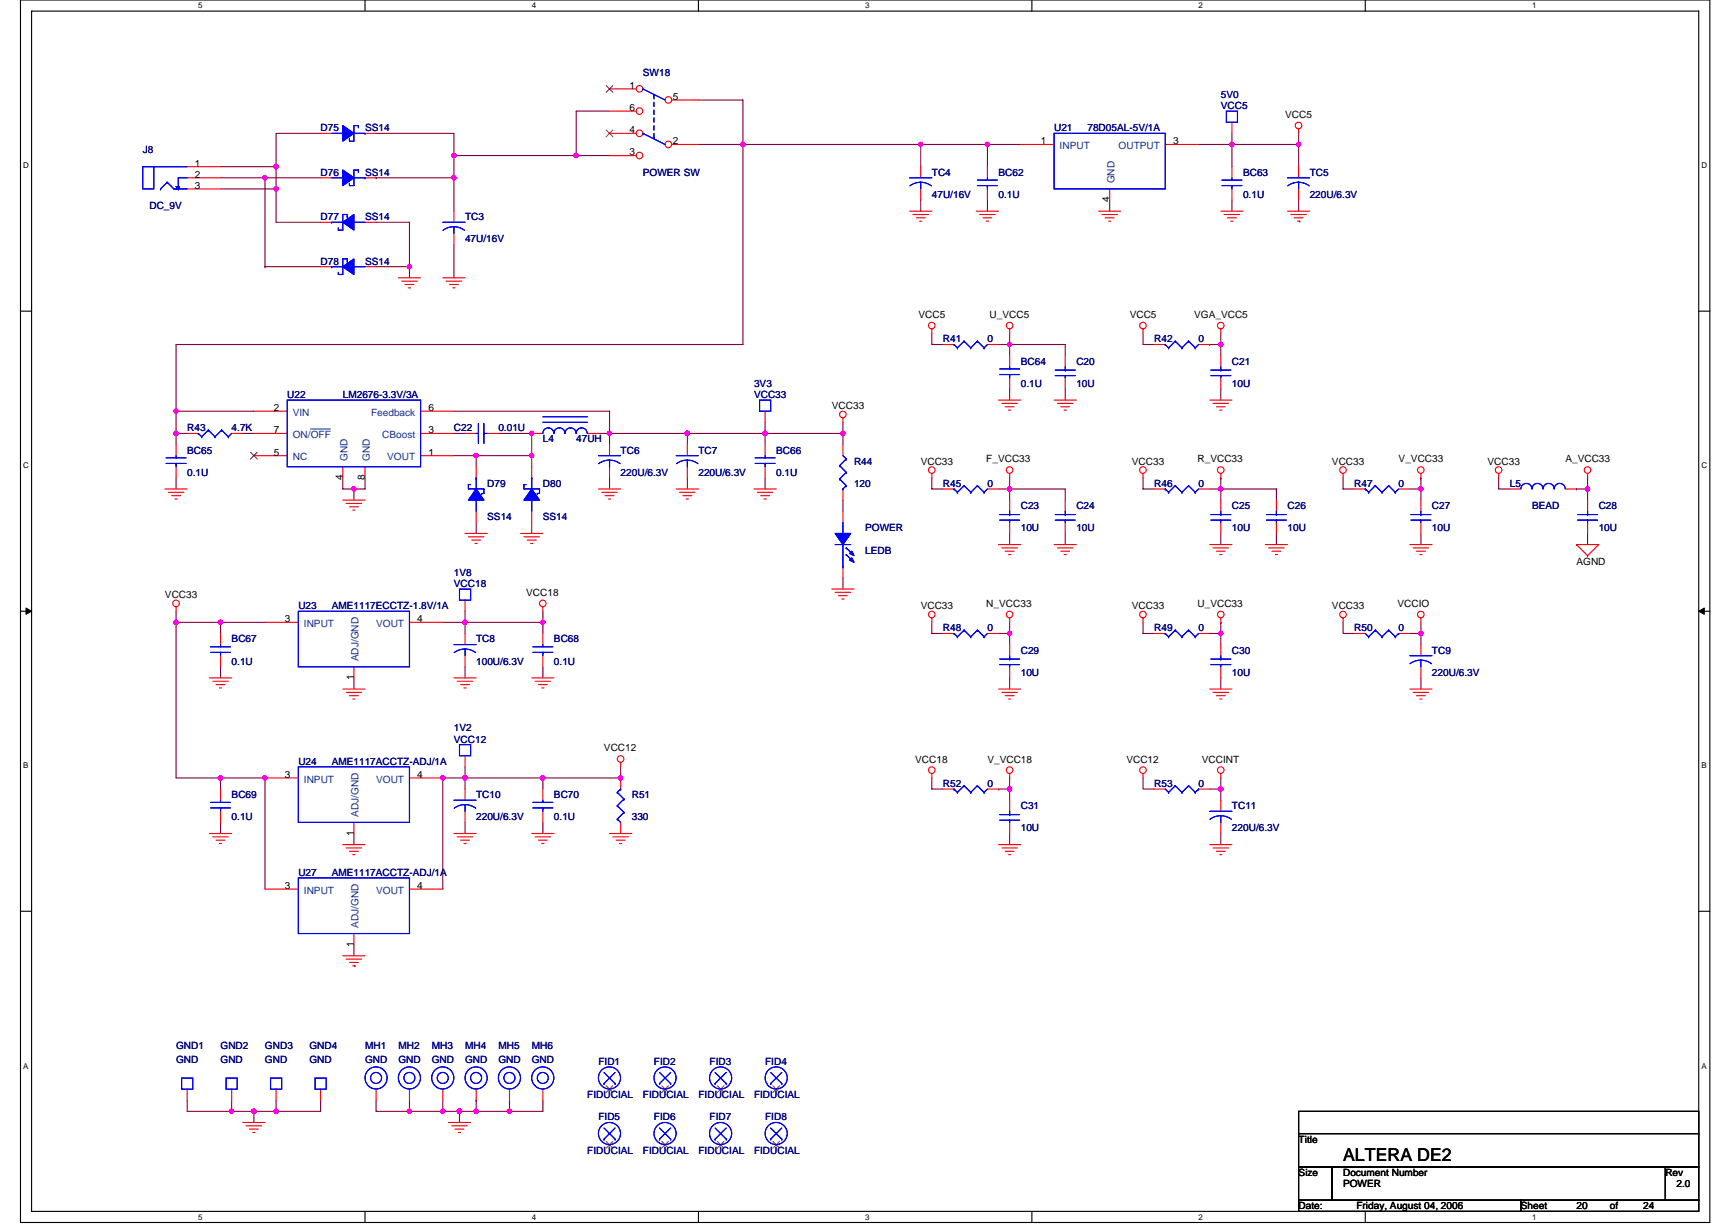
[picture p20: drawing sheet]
<svg xmlns="http://www.w3.org/2000/svg" width="297mm" height="210mm" viewBox="0 0 297 210" stroke-linecap="round" stroke-linejoin="round" font-family="sans-serif">
<defs><g id="words">
<text font-size="3" x="230.2" y="198.9">ALTERA DE2</text>
<g font-size="1.7">
<text x="107.9" y="15.2">1</text>
<text x="115.3" y="17.1">5</text>
<text x="107.9" y="19">6</text>
<text x="107.9" y="22.8">4</text>
<text x="220.3" y="20.2">VCC5</text>
<text x="33.4" y="28.6">1</text>
<text x="107.9" y="26.6">3</text>
<text x="115.3" y="24.7">2</text>
<text x="178.4" y="24.7">1</text>
<text x="201.1" y="24.7">3</text>
<text x="33.4" y="30.5">2</text>
<text x="33.4" y="32.4">3</text>
<text x="190.2" y="34.7" transform="rotate(-90 190.2 34.7)">4</text>
<text x="157.4" y="54.5">VCC5</text>
<text x="169.6" y="54.5">U_VCC5</text>
<text x="193.6" y="54.5">VCC5</text>
<text x="204.7" y="54.5">VGA_VCC5</text>
<text x="46.9" y="70.5">2</text>
<text x="73.4" y="70.5">6</text>
<text x="142.6" y="70.1">VCC33</text>
<text x="46.9" y="74.3">7</text>
<text x="73.4" y="74.3">3</text>
<text x="46.9" y="78.1">5</text>
<text x="58.7" y="82.3" transform="rotate(-90 58.7 82.3)">4</text>
<text x="62.5" y="82.3" transform="rotate(-90 62.5 82.3)">8</text>
<text x="73.4" y="78.1">1</text>
<text x="157.8" y="79.7">VCC33</text>
<text x="169.1" y="79.3">F_VCC33</text>
<text x="194" y="79.7">VCC33</text>
<text x="205.2" y="79.3">R_VCC33</text>
<text x="228.3" y="79.7">VCC33</text>
<text x="239.7" y="79.3">V_VCC33</text>
<text x="255" y="79.7">VCC33</text>
<text x="268.3" y="79.3">A_VCC33</text>
<text x="270.2" y="96.8">AGND</text>
<text x="28.3" y="102.5">VCC33</text>
<text x="48.8" y="106.7">3</text>
<text x="71.5" y="106.7">4</text>
<text x="90.2" y="102.1">VCC18</text>
<text x="157.8" y="104.4">VCC33</text>
<text x="169.1" y="104">N_VCC33</text>
<text x="194" y="104.4">VCC33</text>
<text x="205.2" y="104">U_VCC33</text>
<text x="228.3" y="104.4">VCC33</text>
<text x="239.5" y="104">VCCIO</text>
<text x="60.6" y="116.6" transform="rotate(-90 60.6 116.6)">1</text>
<text x="103.5" y="128.8">VCC12</text>
<text x="156.9" y="130.7">VCC18</text>
<text x="169.2" y="130.7">V_VCC18</text>
<text x="193.1" y="130.7">VCC12</text>
<text x="206" y="130.7">VCCINT</text>
<text x="48.8" y="133.3">3</text>
<text x="71.5" y="133.3">4</text>
<text x="60.6" y="143.3" transform="rotate(-90 60.6 143.3)">1</text>
<text x="48.8" y="152.4">3</text>
<text x="71.5" y="152.4">4</text>
<text x="60.6" y="162.3" transform="rotate(-90 60.6 162.3)">1</text>
<text x="222.6" y="195.9">Title</text>
<text x="222.6" y="201.6">Size</text>
<text x="230.2" y="201.6">Document Number</text>
<text x="230.2" y="203.5">POWER</text>
<text x="285.4" y="201.6">Rev</text>
<text x="287.4" y="203.5">2.0</text>
<text x="222.6" y="207.3">Date:</text>
<text x="232.5" y="207.3">Friday, August 04, 2006</text>
<text x="260.7" y="207.3">Sheet</text>
<text x="270.2" y="207.3">20</text>
<text x="275.9" y="207.3">of</text>
<text x="281.6" y="207.3">24</text>
</g>
<g font-size="1.7" fill="#000080">
<text x="110.2" y="13">SW18</text>
<text x="209.3" y="16.8">5V0</text>
<text x="54.9" y="22.5">D75</text>
<text x="62.6" y="22.5">SS14</text>
<text x="180.7" y="22.5">U21</text>
<text x="186.4" y="22.5">78D05AL-5V/1A</text>
<text x="209.3" y="18.7">VCC5</text>
<text x="24.5" y="26.3">J8</text>
<text x="25.6" y="35.8">DC_9V</text>
<text x="54.9" y="30.1">D76</text>
<text x="62.6" y="30.1">SS14</text>
<text x="110.2" y="30.1">POWER SW</text>
<text x="159.7" y="30.1">TC4</text>
<text x="159.7" y="33.9">47U/16V</text>
<text x="171.2" y="30.1">BC62</text>
<text x="171.2" y="33.9">0.1U</text>
<text x="213.1" y="30.1">BC63</text>
<text x="213.1" y="33.9">0.1U</text>
<text x="224.5" y="30.1">TC5</text>
<text x="224.5" y="33.9">220U/6.3V</text>
<text x="54.9" y="37.7">D77</text>
<text x="62.6" y="37.7">SS14</text>
<text x="79.7" y="37.7">TC3</text>
<text x="79.7" y="41.6">47U/16V</text>
<text x="54.9" y="45.4">D78</text>
<text x="62.6" y="45.4">SS14</text>
<text x="161.6" y="58.7">R41</text>
<text x="169.2" y="58.7">0</text>
<text x="197.8" y="58.7">R42</text>
<text x="205.4" y="58.7">0</text>
<text x="175" y="62.5">BC64</text>
<text x="184.5" y="62.5">C20</text>
<text x="211.2" y="62.5">C21</text>
<text x="49.2" y="68.2">U22</text>
<text x="58.8" y="68.2">LM2676-3.3V/3A</text>
<text x="129.2" y="66.3">3V3</text>
<text x="129.2" y="68.2">VCC33</text>
<text x="175" y="66.3">0.1U</text>
<text x="184.5" y="66.3">10U</text>
<text x="211.2" y="66.3">10U</text>
<text x="32.1" y="73.9">R43</text>
<text x="32.1" y="77.7">BC65</text>
<text x="39.7" y="73.9">4.7K</text>
<text x="77.8" y="73.9">C22</text>
<text x="85.4" y="73.9">0.01U</text>
<text x="93" y="75.8">L4</text>
<text x="98.8" y="75.8">47UH</text>
<text x="106.4" y="77.7">TC6</text>
<text x="119.7" y="77.7">TC7</text>
<text x="133.1" y="77.7">BC66</text>
<text x="32.1" y="81.6">0.1U</text>
<text x="83.5" y="83.5">D79</text>
<text x="93" y="83.5">D80</text>
<text x="106.4" y="81.6">220U/6.3V</text>
<text x="119.7" y="81.6">220U/6.3V</text>
<text x="133.1" y="81.6">0.1U</text>
<text x="146.4" y="79.7">R44</text>
<text x="146.4" y="83.5">120</text>
<text x="161.6" y="83.5">R45</text>
<text x="169.2" y="83.5">0</text>
<text x="197.8" y="83.5">R46</text>
<text x="205.4" y="83.5">0</text>
<text x="232.1" y="83.5">R47</text>
<text x="239.7" y="83.5">0</text>
<text x="258.8" y="83.5">L5</text>
<text x="83.5" y="89.2">SS14</text>
<text x="93" y="89.2">SS14</text>
<text x="175" y="87.3">C23</text>
<text x="184.5" y="87.3">C24</text>
<text x="211.2" y="87.3">C25</text>
<text x="220.7" y="87.3">C26</text>
<text x="245.4" y="87.3">C27</text>
<text x="262.6" y="87.3">BEAD</text>
<text x="274" y="87.3">C28</text>
<text x="148.3" y="91.1">POWER</text>
<text x="148.3" y="94.9">LEDB</text>
<text x="175" y="91.1">10U</text>
<text x="184.5" y="91.1">10U</text>
<text x="211.2" y="91.1">10U</text>
<text x="220.7" y="91.1">10U</text>
<text x="245.4" y="91.1">10U</text>
<text x="274" y="91.1">10U</text>
<text x="77.8" y="98.7">1V8</text>
<text x="77.8" y="100.6">VCC18</text>
<text x="51.1" y="104.4">U23</text>
<text x="56.8" y="104.4">AME1117ECCTZ-1.8V/1A</text>
<text x="39.7" y="110.1">BC67</text>
<text x="39.7" y="113.9">0.1U</text>
<text x="81.6" y="110.1">TC8</text>
<text x="81.6" y="113.9">100U/6.3V</text>
<text x="95" y="110.1">BC68</text>
<text x="95" y="113.9">0.1U</text>
<text x="161.6" y="108.2">R48</text>
<text x="169.2" y="108.2">0</text>
<text x="175" y="112">C29</text>
<text x="197.8" y="108.2">R49</text>
<text x="205.4" y="108.2">0</text>
<text x="211.2" y="112">C30</text>
<text x="232.1" y="108.2">R50</text>
<text x="239.7" y="108.2">0</text>
<text x="245.4" y="112">TC9</text>
<text x="175" y="115.8">10U</text>
<text x="211.2" y="115.8">10U</text>
<text x="245.4" y="115.8">220U/6.3V</text>
<text x="77.8" y="125.4">1V2</text>
<text x="51.1" y="131.1">U24</text>
<text x="56.8" y="131.1">AME1117ACCTZ-ADJ/1A</text>
<text x="77.8" y="127.3">VCC12</text>
<text x="39.7" y="136.8">BC69</text>
<text x="81.6" y="136.8">TC10</text>
<text x="95" y="136.8">BC70</text>
<text x="108.3" y="136.8">R51</text>
<text x="161.6" y="134.9">R52</text>
<text x="169.2" y="134.9">0</text>
<text x="197.8" y="134.9">R53</text>
<text x="205.4" y="134.9">0</text>
<text x="39.7" y="140.6">0.1U</text>
<text x="81.6" y="140.6">220U/6.3V</text>
<text x="95" y="140.6">0.1U</text>
<text x="108.3" y="140.6">330</text>
<text x="175" y="138.7">C31</text>
<text x="175" y="142.5">10U</text>
<text x="211.2" y="138.7">TC11</text>
<text x="211.2" y="142.5">220U/6.3V</text>
<text x="51.1" y="150.1">U27</text>
<text x="56.8" y="150.1">AME1117ACCTZ-ADJ/1A</text>
<text x="30.2" y="179.9">GND1</text>
<text x="37.8" y="179.9">GND2</text>
<text x="45.4" y="179.9">GND3</text>
<text x="53" y="179.9">GND4</text>
<text x="62.6" y="179.9">MH1</text>
<text x="68.3" y="179.9">MH2</text>
<text x="74" y="179.9">MH3</text>
<text x="79.7" y="179.9">MH4</text>
<text x="85.4" y="179.9">MH5</text>
<text x="91.1" y="179.9">MH6</text>
<text x="30.2" y="182.1">GND</text>
<text x="37.8" y="182.1">GND</text>
<text x="45.4" y="182.1">GND</text>
<text x="53" y="182.1">GND</text>
<text x="62.6" y="182.1">GND</text>
<text x="68.3" y="182.1">GND</text>
<text x="74" y="182.1">GND</text>
<text x="79.7" y="182.1">GND</text>
<text x="85.4" y="182.1">GND</text>
<text x="91.1" y="182.1">GND</text>
<text x="102.6" y="182.5">FID1</text>
<text x="112.1" y="182.5">FID2</text>
<text x="121.6" y="182.5">FID3</text>
<text x="131.1" y="182.5">FID4</text>
<text x="100.7" y="188.2">FIDUCIAL</text>
<text x="110.2" y="188.2">FIDUCIAL</text>
<text x="119.7" y="188.2">FIDUCIAL</text>
<text x="129.2" y="188.2">FIDUCIAL</text>
<text x="100.7" y="197.8">FIDUCIAL</text>
<text x="102.6" y="192">FID5</text>
<text x="110.2" y="197.8">FIDUCIAL</text>
<text x="112.1" y="192">FID6</text>
<text x="119.7" y="197.8">FIDUCIAL</text>
<text x="121.6" y="192">FID7</text>
<text x="129.2" y="197.8">FIDUCIAL</text>
<text x="131.1" y="192">FID8</text>
</g>
<g font-size="1.7" fill="#004080">
<text x="181.6" y="25.5">INPUT</text>
<text x="191.7" y="25.5">OUTPUT</text>
<text x="191" y="31.4" transform="rotate(-90 191 31.4)">GND</text>
<text x="50.2" y="71.3">VIN</text>
<text x="63.6" y="71.3">Feedback</text>
<text x="50.2" y="75.1">ON/OFF</text>
<text x="65.5" y="75.1">CBoost</text>
<text x="50.2" y="78.9">NC</text>
<text x="59.6" y="79.1" transform="rotate(-90 59.6 79.1)">GND</text>
<text x="63.4" y="79.1" transform="rotate(-90 63.4 79.1)">GND</text>
<text x="66.4" y="78.9">VOUT</text>
<text x="52.1" y="107.5">INPUT</text>
<text x="64.5" y="107.5">VOUT</text>
<text x="61.5" y="113.3" transform="rotate(-90 61.5 113.3)">ADJ/GND</text>
<text x="52.1" y="134.1">INPUT</text>
<text x="64.5" y="134.1">VOUT</text>
<text x="61.5" y="140" transform="rotate(-90 61.5 140)">ADJ/GND</text>
<text x="52.1" y="153.2">INPUT</text>
<text x="64.5" y="153.2">VOUT</text>
<text x="61.5" y="159.1" transform="rotate(-90 61.5 159.1)">ADJ/GND</text>
</g>
<g font-size="1.4">
<text x="34" y="1.4">5</text>
<text x="91.1" y="1.4">4</text>
<text x="148.3" y="1.4">3</text>
<text x="205.4" y="1.4">2</text>
<text x="262.6" y="1.4">1</text>
<text x="4" y="28.9">D</text>
<text x="291.7" y="28.9">D</text>
<text x="4" y="80.3">C</text>
<text x="291.7" y="80.3">C</text>
<text x="4" y="131.7">B</text>
<text x="291.7" y="131.7">B</text>
<text x="4" y="183.2">A</text>
<text x="291.7" y="183.2">A</text>
<text x="34" y="209.1">5</text>
<text x="91.1" y="209.1">4</text>
<text x="148.3" y="209.1">3</text>
<text x="205.4" y="209.1">2</text>
<text x="262.6" y="209.1">1</text>
</g>
</g></defs>
<path d="M3.5 0h289.6v209.5h-289.6zM5.4 1.9h285.8v205.7h-285.8z" fill="none" stroke="#000" stroke-width=".19"/>
<g fill="#fff">
<path d="M34 .2h.8v1.5h-.8z"/>
<path d="M34 207.8h.8v1.6h-.8z"/>
</g>
<path d="M62.6 0v1.9M62.6 207.6v1.9" fill="none" stroke="#000" stroke-width=".19"/>
<g fill="#fff">
<path d="M91.1 .2h.8v1.5h-.8z"/>
<path d="M91.1 207.8h.8v1.6h-.8z"/>
</g>
<path d="M119.7 0v1.9M119.7 207.6v1.9" fill="none" stroke="#000" stroke-width=".19"/>
<g fill="#fff">
<path d="M148.3 .2h.8v1.5h-.8z"/>
<path d="M148.3 207.8h.8v1.6h-.8z"/>
</g>
<path d="M176.9 0v1.9M176.9 207.6v1.9" fill="none" stroke="#000" stroke-width=".19"/>
<g fill="#fff">
<path d="M205.4 .2h.8v1.5h-.8z"/>
<path d="M205.4 207.8h.8v1.6h-.8z"/>
</g>
<path d="M234 0v1.9M234 207.6v1.9" fill="none" stroke="#000" stroke-width=".19"/>
<g fill="#fff">
<path d="M262.6 .2h.8v1.5h-.8z"/>
<path d="M262.6 207.8h.8v1.6h-.8z"/>
<path d="M4 27.6h1v1.5h-1z"/>
<path d="M291.7 27.6h.9v1.5h-.9z"/>
<path d="M4 79.1h1v1.5h-1z"/>
<path d="M291.7 79.1h.9v1.5h-.9z"/>
</g>
<path d="M3.5 53.3h1.9M291.2 53.3h1.9" fill="none" stroke="#000" stroke-width=".19"/>
<g fill="#fff">
<path d="M4 130.5h.9v1.5h-.9z"/>
<path d="M291.7 130.5h.9v1.5h-.9z"/>
</g>
<path d="M3.5 104.8h1.9M291.2 104.8h1.9" fill="none" stroke="#000" stroke-width=".19"/>
<path d="M4.5 104.2l.9 .6-.9 .5zM291.2 104.8l.9-.6v1.1z" fill="#000" stroke="#000" stroke-width=".17"/>
<g fill="#fff">
<path d="M4 181.9h.9v1.6h-.9z"/>
<path d="M291.7 181.9h.9v1.6h-.9z"/>
</g>
<path d="M3.5 156.2h1.9M291.2 156.2h1.9M222.6 190.5h68.6v3.8h-68.6zM222.6 194.3h68.6v5.7h-68.6zM222.6 200h5.7v5.7h-5.7zM222.6 205.7h38.1v1.9h-38.1zM228.3 200h57.2v5.7h-57.2zM260.7 205.7h30.5v1.9h-30.5zM285.5 200h5.7v5.7h-5.7z" fill="none" stroke="#000" stroke-width=".19"/>
<g fill="none" stroke="#800040" stroke-width=".19">
<path d="M104.5 19h-5.7v7.7M119.7 17.1h7.6v7.7M37.8 30.5h7.6M37.8 32.4h9.5M37.8 28.6h9.5M45.4 30.5h9.5M45.4 30.5v15.2M47.3 32.4v5.7h7.6M47.3 32.4h.1M47.3 28.6h.1M47.3 28.6v3.8M54.9 22.9h-7.6v5.7"/>
<path d="M64.5 30.5h.1M64.5 22.9h13.3v3.8M64.5 38.1h5.7v7.6M64.5 30.5h13.3M77.8 30.5v5.7M77.8 26.7h.1M77.8 26.7h21M77.8 26.7v3.8M98.8 26.7h.1M98.8 26.7h5.7M119.7 24.8h7.6M127.3 24.8v34.3h-97.1v11.4"/>
<path d="M127.3 24.8h.1M127.3 24.8h30.5M157.8 24.8v3.8M157.8 24.8h17.2M157.8 24.8h.1M157.8 34.3v1.9M169.2 24.8h.1M169.2 34.3v1.9M169.2 24.8v3.8M190.2 34.3v1.9M205.4 24.8h5.8M211.2 34.3v1.9"/>
<path d="M211.2 22.9v1.9M211.2 24.8h.1M211.2 24.8v3.8M211.2 24.8h11.4M222.6 22.9v1.9M222.6 34.3v1.9M222.6 24.8v3.8M45.4 45.7h.1M45.4 45.7h9.5M64.5 45.7h5.7M70.2 45.7h.1M70.2 45.7v1.9"/>
<path d="M77.8 41.9v5.7M159.7 57.1v2h1.9M171.2 59.1h1.9M173.1 57.1v2M173.1 59.1h.1M173.1 59.1v1.9M173.1 59.1h9.5v1.9M195.9 57.1v2h1.9M207.3 59.1h.1M207.3 59.1h2M209.3 57.1v2M209.3 59.1v1.9"/>
<path d="M30.2 70.5h.1M30.2 74.3v1.9M30.2 74.3h.1M30.2 70.5v3.8M30.2 74.3h1.9M30.2 70.5h13.3M41.6 74.3h1.9M77.8 70.5h26.7v3.8M77.8 74.3h1.9M77.8 78.1h13.3M81.6 78.1v1.9M81.6 78.1h.1"/>
<path d="M85.4 74.3h5.7M91.1 74.3v3.8M91.1 74.3h.1M91.1 78.1v1.9M91.1 78.1h.1M102.6 74.3h41.9M104.5 74.3v1.9M104.5 74.3h.1M117.8 74.3v1.9M117.8 74.3h.1M131.1 74.3h.1M131.1 72.4v1.9"/>
<path d="M131.1 74.3v1.9M144.5 74.3v1.9M144.5 72.4v1.9M173.1 66.7v1.9M182.6 66.7v1.9M209.3 66.7v1.9M30.2 81.9v1.9M58.8 81.9v1.9h1.9M60.7 83.8h.1M60.7 83.8v1.9M62.6 81.9v1.9h-1.9M81.6 89.5v1.9"/>
<path d="M91.1 89.5v1.9M104.5 81.9v1.9M117.8 81.9v1.9M131.1 81.9v1.9M144.5 85.7v1.9M144.5 99.1v1.9M159.7 81.9v1.9h1.9M171.2 83.8h1.9M173.1 91.4v1.9M173.1 83.8h.1M173.1 81.9v1.9M173.1 83.8h9.5v1.9"/>
<path d="M173.1 83.8v1.9M182.6 91.4v1.9M195.9 81.9v1.9h1.9M207.3 83.8h11.5v1.9M209.3 81.9v3.8M209.3 81.9h.1M209.3 91.4v1.9M218.8 91.4v1.9M230.2 81.9v1.9h1.9M241.6 83.8h1.9M243.5 83.8v1.9M243.5 81.9h.1"/>
<path d="M243.5 91.4v1.9M243.5 81.9v1.9M256.9 81.9v1.9h1.9M270.2 83.8h.1M270.2 83.8h1.9M272.1 83.8v1.9M272.1 91.4v1.9M272.1 81.9v1.9M30.2 106.7v26.6h7.6M30.2 104.8v1.9M30.2 106.7h.1M30.2 106.7h15.2"/>
<path d="M37.8 114.3v1.9M37.8 106.7h.1M37.8 106.7v1.9M60.7 116.2v1.9M75.9 106.7h3.8M79.7 114.3v1.9M79.7 106.7v1.9M79.7 106.7h.1M79.7 104.8v1.9M79.7 106.7h13.3M93 114.3v1.9M93 106.7h.1"/>
<path d="M93 104.8v1.9M93 106.7v1.9M159.7 106.7v1.9h1.9M171.2 108.6h1.9M173.1 116.2v1.9M173.1 106.7v1.9M173.1 108.6h.1M173.1 108.6v1.9M195.9 106.7v1.9h1.9M207.3 108.6h2M209.3 116.2v1.9M209.3 106.7v3.8"/>
<path d="M209.3 106.7h.1M230.2 106.7v1.9h1.9M241.6 108.6h1.9M243.5 108.6h.1M243.5 116.2v1.9M243.5 106.7v1.9M243.5 108.6v1.9M37.8 133.3v2M37.8 133.3h.1M37.8 133.3h7.6v19.1M75.9 133.3h.1M75.9 133.3h30.5"/>
<path d="M75.9 133.3v19.1M79.7 133.3h.1M79.7 133.3v2M79.7 131.4v1.9M93 133.3v2M93 133.3h.1M106.4 133.3h.1M106.4 131.4v1.9M159.7 133.3v2h1.9M171.2 135.3h.1M171.2 135.3h1.9M173.1 135.3v1.9"/>
<path d="M173.1 133.3v2M195.9 133.3v2h1.9M207.3 135.3h2M209.3 135.3h.1M209.3 133.3v2M209.3 135.3v1.9M37.8 141v1.9M60.7 142.9v1.9M79.7 141v1.9M93 141v1.9M173.1 142.9v1.9M209.3 142.9v1.9"/>
<path d="M60.7 161.9v1.9M32.1 188.6v1.9h7.6M39.7 190.5h.1M39.7 188.6v1.9M43.5 190.5h.1M43.5 190.5v1.9M47.3 188.6v1.9M47.3 190.5h.1M54.9 188.6v1.9h-15.2M64.5 188.6v1.9h5.7M70.2 188.6v1.9M70.2 190.5h.1"/>
<path d="M70.2 190.5h17.1M75.9 188.6v1.9M75.9 190.5h.1M78.8 190.5h.1M78.8 190.5v1.9M81.6 190.5h.1M81.6 188.6h.1M81.6 188.6v1.9M87.3 188.6v1.9M93 188.6v1.9h-5.7"/>
</g>
<g fill="#f0f" stroke="#f0f" stroke-width=".19">
<circle cx="75.9" cy="133.3" r=".38"/>
<circle cx="79.7" cy="133.3" r=".38"/>
<circle cx="106.4" cy="133.3" r=".38"/>
<circle cx="93" cy="133.3" r=".38"/>
<circle cx="173" cy="83.8" r=".38"/>
<circle cx="209.2" cy="83.8" r=".38"/>
<circle cx="173" cy="59" r=".38"/>
<circle cx="39.7" cy="190.5" r=".38"/>
<circle cx="47.3" cy="190.5" r=".38"/>
<circle cx="43.5" cy="190.5" r=".38"/>
<circle cx="209.2" cy="59" r=".38"/>
<circle cx="37.8" cy="106.7" r=".38"/>
<circle cx="45.4" cy="133.3" r=".38"/>
<circle cx="37.8" cy="133.3" r=".38"/>
<circle cx="87.3" cy="190.5" r=".38"/>
<circle cx="75.9" cy="190.5" r=".38"/>
<circle cx="70.2" cy="190.5" r=".38"/>
<circle cx="209.2" cy="135.2" r=".38"/>
<circle cx="77.8" cy="30.5" r=".38"/>
<circle cx="45.4" cy="30.5" r=".38"/>
<circle cx="77.8" cy="26.7" r=".38"/>
<circle cx="47.3" cy="32.4" r=".38"/>
<circle cx="47.3" cy="28.6" r=".38"/>
<circle cx="70.2" cy="45.7" r=".38"/>
<circle cx="131.1" cy="74.3" r=".38"/>
<circle cx="104.5" cy="74.3" r=".38"/>
<circle cx="117.8" cy="74.3" r=".38"/>
<circle cx="91.1" cy="74.3" r=".38"/>
<circle cx="30.2" cy="70.5" r=".38"/>
<circle cx="98.7" cy="26.7" r=".38"/>
<circle cx="222.6" cy="24.8" r=".38"/>
<circle cx="211.1" cy="24.8" r=".38"/>
<circle cx="30.2" cy="74.3" r=".38"/>
<circle cx="169.2" cy="24.8" r=".38"/>
<circle cx="157.8" cy="24.8" r=".38"/>
<circle cx="243.5" cy="108.6" r=".37"/>
<circle cx="127.3" cy="24.8" r=".38"/>
<circle cx="60.6" cy="83.8" r=".38"/>
<circle cx="91.1" cy="78.1" r=".38"/>
<circle cx="81.6" cy="78.1" r=".38"/>
<circle cx="144.5" cy="74.3" r=".38"/>
<circle cx="30.2" cy="106.7" r=".38"/>
<circle cx="93" cy="106.7" r=".38"/>
<circle cx="79.7" cy="106.7" r=".38"/>
<circle cx="173" cy="135.2" r=".38"/>
<circle cx="243.5" cy="83.8" r=".37"/>
<circle cx="272.1" cy="83.8" r=".37"/>
<circle cx="173" cy="108.6" r=".38"/>
<circle cx="209.2" cy="108.6" r=".38"/>
<circle cx="78.7" cy="190.5" r=".38"/>
<circle cx="81.6" cy="190.5" r=".38"/>
</g>
<g fill="none" stroke="#f00" stroke-width=".19">
<path d="M32.1 30.5h5.7M32.1 28.6h5.7M32.1 32.4h5.7M54.9 30.5h2M54.9 38.1h2M62.6 30.5h1.9M62.6 38.1h1.9M155.9 36.2h3.8M156.5 36.8h2.6M157.1 37.3h1.5M157.6 37.9h.4M157.8 28.6v1.9"/>
<path d="M157.8 32.4v1.9M167.3 36.2h3.9M167.9 36.8h2.7M168.5 37.3h1.5M169.1 37.9h.3M169.2 28.6v1.9M169.2 32.4v1.9M175 24.8h5.7M188.3 36.2h3.8M188.9 36.8h2.6M189.4 37.3h1.6M190 37.9h.4"/>
<path d="M190.2 32.4v1.9M199.7 24.8h5.7M209.3 36.2h3.8M209.8 36.8h2.7M210.4 37.3h1.5M211 37.9h.3M211.2 21v1.9M211.2 28.6v1.9M211.2 32.4v1.9M220.7 36.2h3.8M221.3 36.8h2.6M221.8 37.3h1.5"/>
<path d="M222.4 37.9h.4M222.6 22.1v.8M222.8 37.9h.1M54.9 45.7h2M62.6 45.7h1.9M68.3 47.6h3.8M68.9 48.2h2.6M69.4 48.8h1.5M70 49.3h.4M75.9 47.6h3.8M76.5 48.2h2.6M77 48.8h1.6"/>
<path d="M77.6 49.3h.4M159.7 56.4v.7M161.6 59.1h1.9M169.2 59.1h2M173.1 56.4v.7M195.9 56.4v.7M197.8 59.1h1.9M205.4 59.1h1.9M209.3 56.4v.7M32.1 74.3h1.9M39.7 74.3h1.9M43.5 74.3h5.7"/>
<path d="M43.5 70.5h5.7M43.5 78.1h5.7M72.1 74.3h5.7M72.1 70.5h5.7M72.1 78.1h5.7M79.7 74.3h1.9M83.5 74.3h1.9M91.1 74.3h1.9M100.7 74.3h1.9M104.5 76.2v1.9M117.8 76.2v1.9M131.1 70.5v1.9"/>
<path d="M131.1 76.2v1.9M144.5 71.6v.8M144.5 76.2v1.9M171.2 68.6h3.8M171.7 69.2h2.7M172.3 69.7h1.5M172.9 70.3h.3M173.1 61v1.9M173.1 64.8v1.9M180.7 68.6h3.8M181.2 69.2h2.7M181.8 69.7h1.5"/>
<path d="M182.4 70.3h.4M182.6 61v1.9M182.6 64.8v1.9M207.3 68.6h3.9M207.9 69.2h2.7M208.5 69.7h1.5M209.1 70.3h.3M209.3 61v1.9M209.3 64.8v1.9M28.3 83.8h3.8M28.8 84.4h2.7M29.4 85h1.5"/>
<path d="M30 85.5h.4M58.8 85.7h3.8M58.8 80v1.9M59.3 86.3h2.7M59.9 86.9h1.5M60.5 87.4h.4M62.6 80v1.9M79.7 91.4h3.8M80.3 92h2.6M80.9 92.6h1.5M81.4 93.2h.4M81.6 80v1.9"/>
<path d="M81.6 87.6v1.9M89.2 91.4h3.8M89.8 92h2.7M90.4 92.6h1.5M90.9 93.2h.4M91.1 80v1.9M91.1 87.6v1.9M102.6 83.8h3.8M103.1 84.4h2.7M103.7 85h1.5M104.3 85.5h.4M104.5 80v1.9"/>
<path d="M115.9 83.8h3.8M116.5 84.4h2.6M117 85h1.6M117.6 85.5h.4M117.8 80v1.9M129.2 83.8h3.9M129.8 84.4h2.7M130.4 85h1.5M131 85.5h.3M131.1 80v1.9M144.5 83.8v1.9M159.7 81.2v.7"/>
<path d="M161.6 83.8h1.9M169.2 83.8h2M171.2 93.3h3.8M171.7 93.9h2.7M172.3 94.5h1.5M172.9 95.1h.3M173.1 81.2v.7M180.7 93.3h3.8M181.2 93.9h2.7M181.8 94.5h1.5M182.4 95.1h.4M182.6 85.7v1.9"/>
<path d="M182.6 89.5v1.9M195.9 81.2v.7M197.8 83.8h1.9M205.4 83.8h1.9M207.3 93.3h3.9M207.9 93.9h2.7M208.5 94.5h1.5M209.1 95.1h.3M209.3 81.2v.7M209.3 85.7v1.9M209.3 89.5v1.9M216.9 93.3h3.8"/>
<path d="M217.4 93.9h2.7M218 94.5h1.5M218.6 95.1h.4M218.8 85.7v1.9M218.8 89.5v1.9M230.2 81.2v.7M232.1 83.8h1.9M239.7 83.8h1.9M241.6 93.3h3.8M242.2 93.9h2.7M242.8 94.5h1.5M243.3 95.1h.4"/>
<path d="M243.5 81.2v.7M243.5 85.7v1.9M243.5 89.5v1.9M256.9 81.2v.7M258.8 83.8h1.9M268.3 83.8h1.9M270.2 93.3h3.8l-1.9 1.9M270.2 93.3h.1M270.2 93.3l1.9 1.9M272.1 95.2h.1M272.1 81.2v.7M272.1 85.7v1.9"/>
<path d="M272.1 89.5v1.9M30.2 104v.8M35.9 116.2h3.8M36.5 116.8h2.6M37 117.3h1.6M37.6 117.9h.4M37.8 108.6v1.9M37.8 112.4v1.9M45.4 106.7h5.7M58.8 118.1h3.8M59.3 118.7h2.7M59.9 119.3h1.5"/>
<path d="M60.5 119.8h.4M60.7 114.3v1.9M70.2 106.7h5.7M77.8 116.2h3.8M78.4 116.8h2.6M78.9 117.3h1.6M79.5 117.9h.4M79.7 102.9v1.9M79.7 108.6v1.9M79.7 112.4v1.9M91.1 116.2h3.9M91.7 116.8h2.7"/>
<path d="M92.3 117.3h1.5M92.9 117.9h.3M93 104v.8M142.6 101h3.8M143.1 101.5h2.7M143.7 102.1h1.5M144.3 102.7h.4M159.7 105.9v.8M161.6 108.6h1.9M169.2 108.6h2M171.2 118.1h3.8M171.7 118.7h2.7"/>
<path d="M172.3 119.3h1.5M172.9 119.8h.3M173.1 105.9v.8M173.1 110.5v1.9M173.1 114.3v1.9M195.9 105.9v.8M207.3 118.1h3.9M207.9 118.7h2.7M208.5 119.3h1.5M209.1 119.8h.3M209.3 105.9v.8M230.2 105.9v.8"/>
<path d="M232.1 108.6h1.9M239.7 108.6h1.9M241.6 118.1h3.8M242.2 118.7h2.7M242.8 119.3h1.5M243.3 119.8h.4M243.5 105.9v.8M243.5 110.5v1.9M243.5 114.3v1.9M37.8 135.3v1.9M37.8 139.1v1.9M45.4 133.3h5.7"/>
<path d="M70.2 133.3h5.7M79.7 129.5v1.9M79.7 135.3v1.9M79.7 139.1v1.9M93 135.3v1.9M93 139.1v1.9M106.4 130.7v.7M106.4 133.3v2M159.7 132.6v.7M161.6 135.3h1.9M169.2 135.3h2M173.1 132.6v.7"/>
<path d="M173.1 137.2v1.9M195.9 132.6v.7M197.8 135.3h1.9M205.4 135.3h1.9M209.3 132.6v.7M209.3 137.2v1.9M35.9 142.9h3.8M36.5 143.4h2.6M37 144h1.6M37.6 144.6h.4M45.4 152.4h5.7M58.8 144.8h3.8"/>
<path d="M59.3 145.4h2.7M59.9 145.9h1.5M60.5 146.5h.4M60.7 141v1.9M70.2 152.4h5.7M77.8 142.9h3.8M78.4 143.4h2.6M78.9 144h1.6M79.5 144.6h.4M91.1 142.9h3.9M91.7 143.4h2.7M92.3 144h1.5"/>
<path d="M92.9 144.6h.3M104.5 142.9h3.8M105 143.4h2.7M105.6 144h1.5M106.2 144.6h.4M106.4 141v1.9M171.2 144.8h3.8M171.7 145.4h2.7M172.3 145.9h1.5M172.9 146.5h.3M173.1 141v1.9M207.3 144.8h3.9"/>
<path d="M207.9 145.4h2.7M208.5 145.9h1.5M209.1 146.5h.3M209.3 141v1.9M58.8 163.8h3.8M59.3 164.4h2.7M59.9 165h1.5M60.5 165.5h.4M60.7 160v1.9M60.9 165.5h.1M32.1 186.7v1.9M39.7 186.7v1.9"/>
<path d="M41.6 192.4h3.8M42.2 193h2.6M42.8 193.5h1.5M43.3 194.1h.4M47.3 186.7v1.9M64.5 186.7v1.9M70.2 186.7v1.9M75.9 186.7v1.9M76.9 192.4h3.8M77.4 193h2.7M78 193.5h1.5M78.6 194.1h.3"/>
<path d="M81.6 186.7v1.9M87.3 186.7v1.9M104.5 196.2h.1M114 186.7h.1M114 196.2h.1M123.5 186.7h.1M123.5 196.2h.1M133.1 186.7h.1"/>
<circle cx="222.6" cy="21.5" r=".57"/>
<circle cx="159.7" cy="55.8" r=".57"/>
<circle cx="173" cy="55.8" r=".57"/>
<circle cx="195.9" cy="55.8" r=".57"/>
<circle cx="209.2" cy="55.8" r=".57"/>
<circle cx="144.5" cy="71" r=".57"/>
<circle cx="159.7" cy="80.6" r=".57"/>
<circle cx="173" cy="80.6" r=".57"/>
<circle cx="195.9" cy="80.6" r=".57"/>
<circle cx="209.2" cy="80.6" r=".57"/>
<circle cx="230.2" cy="80.6" r=".57"/>
<circle cx="243.5" cy="80.6" r=".57"/>
<circle cx="256.9" cy="80.6" r=".57"/>
<circle cx="272.1" cy="80.6" r=".57"/>
<circle cx="30.2" cy="103.4" r=".57"/>
<circle cx="93" cy="103.4" r=".57"/>
<circle cx="159.7" cy="105.3" r=".57"/>
<circle cx="173" cy="105.3" r=".57"/>
<circle cx="195.9" cy="105.3" r=".57"/>
<circle cx="209.2" cy="105.3" r=".57"/>
<circle cx="230.2" cy="105.3" r=".57"/>
<circle cx="243.5" cy="105.3" r=".57"/>
<circle cx="106.4" cy="130.1" r=".57"/>
<circle cx="159.7" cy="132" r=".57"/>
<circle cx="173" cy="132" r=".57"/>
<circle cx="195.9" cy="132" r=".57"/>
<circle cx="209.2" cy="132" r=".57"/>
</g>
<g fill="none" stroke="#00f" stroke-width=".19">
<path d="M210.2 19h1.9v2h-1.9zM24.5 28.6h1.9v3.8h-1.9zM26.4 28.6h5.7M27.5 32.4h.1M28.7 31.2l1.1 1.2h2.3M28.7 31.2h.1M28.7 31.2l-1.2 1.2M30.2 32h.6l-.2 .4zM30.6 32.4h.1M32.1 30.5h-1.5v1.5M56.9 30.5h1.9M56.9 38.1h.1"/>
<path d="M56.9 38.1h1.9M59.5 37.1v-.3h-.7v2.6h-.8v-.3M59.5 37.1h.1M59.9 31.4h.1M60.7 38.1h1.9M60.7 30.5h1.9M61.4 29.5v-.4h-.7v2.7h-.8v-.4M62.6 30.5h.1M155.9 30.5h3.8M156 31.9a3.1 3.1 0 0 1 3.6 0M157.8 31.2v1.2M167.5 31.8h3.5"/>
<path d="M167.5 30.9h3.5M169.2 30.5v.4M169.2 31.8h.1M169.2 31.8v.6M180.7 22.9h19v9.5h-19zM209.4 31.8h3.5M209.4 30.9h3.5M211.2 30.5v.4M211.2 31.8h.1M211.2 31.8v.6M56.9 45.7h.1M56.9 45.7h1.9"/>
<path d="M59.5 44.8v-.4h-.7v2.7h-.8v-.4M59.5 44.8h.1M60.7 45.7h1.9M163.5 59.1h.1M163.5 59.1l.6 .5M164.1 59.6h.1M165.2 58.5h.1M165.2 58.5l1.2 1.1M165.2 58.5l-1.1 1.1M166.4 59.6h.1M167.5 58.5h.1M167.5 58.5l1.2 1.1"/>
<path d="M167.5 58.5l-1.1 1.1M168.7 59.6h.1M169.2 59.1l-.5 .5M199.7 59.1h.1M199.7 59.1l.6 .5M200.3 59.6h.1M201.4 58.5h.1M201.4 58.5l1.2 1.1M201.4 58.5l-1.1 1.1M202.6 59.6h.1M203.7 58.5h.1M203.7 58.5l1.2 1.1"/>
<path d="M203.7 58.5l-1.1 1.1M204.9 59.6h.1M205.4 59.1l-.5 .5M34 74.3h.1M34 74.3l.6 .6M34.6 74.9h.1M35.7 73.7h.1M35.7 73.7l1.1 1.2M35.7 73.7l-1.1 1.2M36.8 74.9h.1M38 73.7h.1M38 73.7l1.1 1.2"/>
<path d="M38 73.7l-1.2 1.2M39.1 74.9h.1M39.7 74.3l-.6 .6M49.2 68.6h22.9v11.4h-22.9zM81.6 74.3h.4M82 72.6v3.4M82.9 72.6v3.4M82.9 74.3h.1M82.9 74.3h.6M93 72.4h7.7M93 71.4h7.7M93 74.3a.94 .94 0 0 1 1-1 .94 .94 0 0 1 .9 1"/>
<path d="M95 74.3a.94 .94 0 0 1 .9-1 .94 .94 0 0 1 .9 1 .95 .95 0 0 1 1-1 .95 .95 0 0 1 .9 1M98.8 74.3a.94 .94 0 0 1 .9-1 .94 .94 0 0 1 .9 1M102.6 78.1h3.8M104.5 78.9l1.1 .2 .7 .4M104.5 78.9l-.8 .1-1.1 .5M104.5 78.9v1.1M115.9 78.1h3.8M117.8 78.9l.8 .1 1 .5M117.8 78.9l-1.2 .2-.7 .4M117.8 78.9v1.1M129.4 79.4h3.5M129.4 78.5h3.5"/>
<path d="M130.2 68.6h1.9v1.9h-1.9zM131.1 78.1v.4M131.1 79.4h.1M131.1 79.4v.6M143.9 79.8h.1M143.9 79.8l1.2 1.2M144.5 78.1l.6 .6M145.1 78.7h.1M145.1 78.7l-1.2 1.1M171.3 64.2h3.5M171.3 63.2h3.5M173.1 62.9v.3"/>
<path d="M173.1 64.2h.1M173.1 64.2v.6M180.9 63.4h3.4M180.9 64.4h3.4M182.6 64.4v.4M182.6 63.4h.1M182.6 62.9v.5M207.5 63.4h3.5M207.5 64.4h3.5M209.3 64.4v.4M209.3 63.4h.1M209.3 62.9v.5"/>
<path d="M80.7 83.1h-.4v.7h2.6v.8h-.3M81.6 85.7v1.9M81.6 81.9h.1M81.6 81.9v1.9M82.6 84.6h.1M90.2 83.1h-.4v.7h2.7v.8h-.4M91.1 85.7v1.9M91.1 81.9h.1M91.1 81.9v1.9M92.1 84.6h.1M143.9 82.1h.1M143.9 82.1l1.2 1.1"/>
<path d="M144.5 83.8h.1M145.1 81h.1M145.1 83.2h.1M145.1 83.2l-.6 .6M145.1 81l-1.2 1.1M163.5 83.8h.1M163.5 83.8l.6 .6M164.1 84.4h.1M165.2 83.2h.1M165.2 83.2l1.2 1.2M165.2 83.2l-1.1 1.2M166.4 84.4h.1"/>
<path d="M167.5 83.2h.1M167.5 83.2l1.2 1.2M167.5 83.2l-1.1 1.2M168.7 84.4h.1M169.2 83.8l-.5 .6M180.9 88.2h3.4M180.9 89.2h3.4M182.6 89.2v.3M182.6 88.2h.1M182.6 87.6v.6M199.7 83.8h.1M199.7 83.8l.6 .6"/>
<path d="M200.3 84.4h.1M201.4 83.2h.1M201.4 83.2l1.2 1.2M201.4 83.2l-1.1 1.2M202.6 84.4h.1M203.7 83.2h.1M203.7 83.2l1.2 1.2M203.7 83.2l-1.1 1.2M204.9 84.4h.1M205.4 83.8l-.5 .6M207.5 88.2h3.5M207.5 89.2h3.5"/>
<path d="M209.3 89.2v.3M209.3 88.2h.1M209.3 87.6v.6M217.1 88.2h3.4M217.1 89.2h3.4M218.8 89.2v.3M218.8 88.2h.1M218.8 87.6v.6M234 83.8h.1M234 83.8l.6 .6M234.6 84.4h.1M235.7 83.2h.1"/>
<path d="M235.7 83.2l1.2 1.2M235.7 83.2l-1.1 1.2M236.9 84.4h.1M238 83.2h.1M238 83.2l1.2 1.2M238 83.2l-1.1 1.2M239.2 84.4h.1M239.7 83.8l-.5 .6M241.8 88.2h3.5M241.8 89.2h3.5M243.5 89.2v.3M243.5 88.2h.1"/>
<path d="M243.5 87.6v.6M260.7 83.8a.94 .94 0 0 1 .9-.9 .94 .94 0 0 1 1 .9 .95 .95 0 0 1 .9-.9 .95 .95 0 0 1 1 .9M264.5 83.8a.94 .94 0 0 1 .9-.9 .94 .94 0 0 1 1 .9M266.4 83.8a.94 .94 0 0 1 .9-.9 .94 .94 0 0 1 1 .9M270.4 88.2h3.4M270.4 89.2h3.4M272.1 89.2v.3M272.1 88.2h.1M272.1 87.6v.6M36.1 111.8h3.4M36.1 110.9h3.4M37.8 110.5v.4"/>
<path d="M37.8 111.8h.1M37.8 111.8v.6M51.1 104.8h19.1v9.5h-19.1zM77.8 110.5h3.8M78.8 101h1.9v1.9h-1.9zM79.7 111.3l.8 .1 1 .5M79.7 111.3l-.8 .1-1.1 .5M79.7 111.3v1.1M163.5 108.6h.1M163.5 108.6l.6 .6M164.1 109.2h.1M165.2 108h.1"/>
<path d="M165.2 108l1.2 1.2M165.2 108l-1.1 1.2M166.4 109.2h.1M167.5 108h.1M167.5 108l1.2 1.2M167.5 108l-1.1 1.2M168.7 109.2h.1M169.2 108.6l-.5 .6M171.3 113h3.5M171.3 113.9h3.5M173.1 113.9v.4M173.1 113h.1"/>
<path d="M173.1 112.4v.6M234 108.6l.6 .6M234.6 109.2h.1M235.7 108h.1M235.7 108l-1.1 1.2M235.7 108l1.2 1.2M236.9 109.2h.1M238 108h.1M238 108l-1.1 1.2M238 108l1.2 1.2M239.2 109.2h.1M239.7 108.6h.1"/>
<path d="M239.7 108.6l-.5 .6M241.6 112.4h3.8M243.5 113.2l-.8 .1-1 .5M243.5 113.2l.8 .1 1.1 .5M243.5 113.2v1.1M36.1 138.5h3.4M36.1 137.5h3.4M37.8 137.2v.3M37.8 138.5h.1M37.8 138.5v.6M51.1 131.4h19.1v9.6h-19.1zM77.8 137.2h3.8"/>
<path d="M78.8 127.6h1.9v1.9h-1.9zM79.7 137.9l.8 .1 1 .5M79.7 137.9l-.8 .1-1.1 .5M79.7 137.9v1.2M91.3 138.5h3.5M91.3 137.5h3.5M93 137.2v.3M93 138.5h.1M93 138.5v.6M105.8 138.1h.1M105.8 135.8h.1M105.8 138.1l1.2 1.2"/>
<path d="M105.8 135.8l1.2 1.2M106.4 135.3h.1M106.4 135.3l-.6 .5M107 139.3h.1M107 137h.1M107 139.3l-1.2 1.1M107 137l-1.2 1.1M163.5 135.3h.1M163.5 135.3l.6 .5M164.1 135.8h.1M165.2 134.7h.1M165.2 134.7l1.2 1.1"/>
<path d="M165.2 134.7l-1.1 1.1M166.4 135.8h.1M167.5 134.7h.1M167.5 134.7l1.2 1.1M167.5 134.7l-1.1 1.1M168.7 135.8h.1M169.2 135.3l-.5 .5M171.3 139.6h3.5M173.1 139.6h.1M173.1 139.1v.5M199.7 135.3l.6 .5M200.3 135.8h.1"/>
<path d="M201.4 134.7h.1M201.4 134.7l-1.1 1.1M201.4 134.7l1.2 1.1M202.6 135.8h.1M203.7 134.7h.1M203.7 134.7l-1.1 1.1M203.7 134.7l1.2 1.1M204.9 135.8h.1M205.4 135.3h.1M205.4 135.3l-.5 .5M207.3 139.1h3.9M209.2 139.8l1.2 .3 .7 .3"/>
<path d="M209.2 139.8l-1.1 .3-.7 .3M209.3 139.8v1.2M51.1 150.5h19.1v9.5h-19.1zM105.8 140.4h.1M105.8 140.4l.6 .6M171.3 140.6h3.5M173.1 140.6v.4M31.1 184.8h1.9v1.9h-1.9zM38.8 184.8h1.9v1.9h-1.9zM46.4 184.8h1.9v1.9h-1.9zM103.5 195.3h.1M103.5 193.4l1.9 1.9"/>
<path d="M105.4 195.3h.1M105.4 193.4l-1.9 1.9M113 185.7h.1M113 195.3h.1M113 183.8l2 1.9M113 193.4l2 1.9M115 185.7h.1M115 195.3h.1M115 183.8l-2 1.9M115 193.4l-2 1.9M122.6 185.7h.1M122.6 195.3h.1"/>
<path d="M122.6 193.4l1.9 1.9M122.6 183.8l1.9 1.9M124.5 185.7h.1M124.5 195.3h.1M124.5 183.8l-1.9 1.9M124.5 193.4l-1.9 1.9M132.1 185.7h.1M132.1 183.8l1.9 1.9M134 185.7h.1M134 183.8l-1.9 1.9"/>
<circle cx="64.5" cy="184.8" r=".95"/>
<circle cx="64.5" cy="184.8" r="1.89"/>
<circle cx="70.2" cy="184.8" r=".95"/>
<circle cx="70.2" cy="184.8" r="1.89"/>
<circle cx="75.9" cy="184.8" r=".95"/>
<circle cx="75.9" cy="184.8" r="1.89"/>
<circle cx="81.6" cy="184.8" r=".95"/>
<circle cx="81.6" cy="184.8" r="1.89"/>
<circle cx="87.3" cy="184.8" r=".95"/>
<circle cx="87.3" cy="184.8" r="1.89"/>
<circle cx="104.5" cy="194.3" r="1.89"/>
<circle cx="114" cy="194.3" r="1.89"/>
<circle cx="114" cy="184.8" r="1.89"/>
<circle cx="123.5" cy="184.8" r="1.89"/>
<circle cx="123.5" cy="194.3" r="1.89"/>
<circle cx="133" cy="184.8" r="1.89"/>
</g>
<g fill="#00f" stroke="#00f" stroke-width=".19">
<path d="M58.8 45.7l1.9-1.3v2.7z" fill-rule="evenodd"/>
<path d="M58.8 45.7l1.9-1.3v2.7z" fill-rule="evenodd"/>
<path d="M58.8 29.1l1.9 1.4-1.9 1.3z" fill-rule="evenodd"/>
<path d="M58.8 29.1l1.9 1.4-1.9 1.3z" fill-rule="evenodd"/>
<path d="M91.1 83.8l1.4 1.9h-2.7z" fill-rule="evenodd"/>
<path d="M91.1 83.8l1.4 1.9h-2.7z" fill-rule="evenodd"/>
<path d="M81.6 83.8l1.3 1.9h-2.6z" fill-rule="evenodd"/>
<path d="M81.6 83.8l1.3 1.9h-2.6z" fill-rule="evenodd"/>
<path d="M58.8 38.1l1.9-1.3v2.6z" fill-rule="evenodd"/>
<path d="M58.8 38.1l1.9-1.3v2.6z" fill-rule="evenodd"/>
</g>
<g fill="none" stroke="#804000" stroke-width=".17">
<path d="M42.9 77.5l1.2 1.2M44.1 77.5l-1.2 1.2M103.9 195.6l1.2 1.2M105 195.6l-1.1 1.2M113.4 186.1l1.2 1.2M113.4 195.6l1.2 1.2M114.6 186.1l-1.2 1.2M114.6 195.6l-1.2 1.2M123 186.1l1.1 1.2M123 195.6l1.1 1.2M124.1 186.1l-1.2 1.2M124.1 195.6l-1.2 1.2"/>
<path d="M132.5 186.1l1.1 1.2M133.6 186.1l-1.1 1.2"/>
</g>
<path d="M53.2 73.5h3.4" fill="none" stroke="#004080" stroke-width=".17"/>
<circle cx="114.6" cy="17.1" r=".57" fill="#fff" stroke="#f00" stroke-width=".19"/>
<path d="M115.1 17.1h4.6" fill="none" stroke="#f00" stroke-width=".19"/>
<circle cx="109.6" cy="15.2" r=".57" fill="#fff" stroke="#f00" stroke-width=".19"/>
<path d="M104.5 15.2h4.5" fill="none" stroke="#f00" stroke-width=".19"/>
<path d="M103.9 14.7l1.2 1.1M105 14.7l-1.1 1.1" fill="none" stroke="#804000" stroke-width=".17"/>
<circle cx="109.6" cy="19" r=".57" fill="#fff" stroke="#f00" stroke-width=".19"/>
<path d="M104.5 19h4.5" fill="none" stroke="#f00" stroke-width=".19"/>
<circle cx="114.6" cy="24.8" r=".57" fill="#fff" stroke="#f00" stroke-width=".19"/>
<path d="M115.1 24.8h4.6" fill="none" stroke="#f00" stroke-width=".19"/>
<circle cx="109.6" cy="22.8" r=".57" fill="#fff" stroke="#f00" stroke-width=".19"/>
<path d="M104.5 22.9h4.5" fill="none" stroke="#f00" stroke-width=".19"/>
<path d="M103.9 22.3l1.2 1.2M105 22.3l-1.1 1.2" fill="none" stroke="#804000" stroke-width=".17"/>
<circle cx="109.6" cy="26.7" r=".57" fill="#fff" stroke="#f00" stroke-width=".19"/>
<g fill="none" stroke="#f00" stroke-width=".19">
<path d="M54.9 22.9h2M62.6 22.9h1.9M77.8 36.2v1.9M104.5 26.7h4.5M222.6 28.6v1.9M222.6 32.4v1.9M77.8 40v1.9M30.2 76.2v1.9M30.2 80v1.9M144.5 87.6v1.9M144.5 97.2v1.9M173.1 85.7v1.9"/>
<path d="M173.1 89.5v1.9M93 108.6v1.9M93 112.4v1.9M197.8 108.6h1.9M205.4 108.6h1.9M209.3 110.5v1.9M209.3 114.3v1.9M54.9 186.7v1.9M93 186.7v1.9M104.5 186.7h.1M133.1 196.2h.1"/>
</g>
<g fill="none" stroke="#00f" stroke-width=".19">
<path d="M110.2 15.2h.1M110.2 15.2l3.8 1.9M112.1 16.2v.8M112.1 17.5v.8M112.1 18.9v.7M56.9 22.9h1.9M59.9 23.8h.1M60.7 22.9h1.9M61.4 21.9v-.4h-.7v2.7h-.8v-.4M62.6 22.9h.1M75.9 38.1h3.8M75.9 39.5a3.1 3.1 0 0 1 3.7 0"/>
<path d="M77.8 38.9v1.1M110.2 22.9h.1M110.2 22.9l3.8 1.9M112.1 20.2v.8M112.1 21.5v.8M112.1 23.6h.1M112.1 22.9v.7M220.7 30.5h3.8M222.6 31.2l1.1 .3 .7 .4M222.6 31.2l-.8 .1-1.1 .6M222.6 31.2v1.2M28.5 79.4h3.4"/>
<path d="M28.5 78.5h3.4M30.2 78.1v.4M30.2 79.4h.1M30.2 79.4v.6M143.1 93.3h2.7M144.5 89.5v1.9M144.5 97.2h.1M144.5 93.3v3.9M145.1 93.9h.1M145.1 95.1h.1M145.1 93.9l1.1 1.2M145.1 95.1l1.1 1.1"/>
<path d="M171.3 88.2h3.5M171.3 89.2h3.5M173.1 89.2v.3M173.1 88.2h.1M173.1 87.6v.6M91.3 111.8h3.5M91.3 110.9h3.5M93 110.5v.4M93 111.8h.1M93 111.8v.6M199.7 108.6h.1M199.7 108.6l.6 .6"/>
<path d="M200.3 109.2h.1M201.4 108h.1M201.4 108l1.2 1.2M201.4 108l-1.1 1.2M202.6 109.2h.1M203.7 108h.1M203.7 108l1.2 1.2M203.7 108l-1.1 1.2M204.9 109.2h.1M205.4 108.6l-.5 .6M207.5 113h3.5M207.5 113.9h3.5"/>
<path d="M209.3 113.9v.4M209.3 113h.1M209.3 112.4v.6M54 184.8h1.9v1.9h-1.9zM103.5 185.7h.1M103.5 183.8l1.9 1.9M105.4 185.7h.1M105.4 183.8l-1.9 1.9M132.1 195.3h.1M132.1 193.4l1.9 1.9M134 195.3h.1M134 193.4l-1.9 1.9"/>
<circle cx="93" cy="184.8" r=".95"/>
<circle cx="93" cy="184.8" r="1.89"/>
<circle cx="104.5" cy="184.8" r="1.89"/>
<circle cx="133" cy="194.3" r="1.89"/>
</g>
<path d="M103.9 186.1l1.2 1.2M105 186.1l-1.1 1.2M132.5 195.6l1.1 1.2M133.6 195.6l-1.1 1.2" fill="none" stroke="#804000" stroke-width=".17"/>
<g fill="#00f" stroke="#00f" stroke-width=".19">
<path d="M143.1 91.4h2.7l-1.3 1.9z" fill-rule="evenodd"/>
<path d="M145.6 96l.4-.4 .4 .8z" fill-rule="evenodd"/>
<path d="M146 94.5l.4 .7-.8-.3z" fill-rule="evenodd"/>
<path d="M143.1 91.4h2.7l-1.3 1.9z" fill-rule="evenodd"/>
<path d="M145.6 96l.4-.4 .4 .8z" fill-rule="evenodd"/>
<path d="M146 94.5l.4 .7-.8-.3z" fill-rule="evenodd"/>
<path d="M58.8 21.5l1.9 1.4-1.9 1.3z" fill-rule="evenodd"/>
<path d="M58.8 21.5l1.9 1.4-1.9 1.3z" fill-rule="evenodd"/>
</g>
<g fill="#f0f" stroke="#f0f" stroke-width=".19">
<circle cx="75.9" cy="133.3" r=".38"/>
<circle cx="79.7" cy="133.3" r=".38"/>
<circle cx="106.4" cy="133.3" r=".38"/>
<circle cx="93" cy="133.3" r=".38"/>
<circle cx="173" cy="83.8" r=".38"/>
<circle cx="209.2" cy="83.8" r=".38"/>
<circle cx="173" cy="59" r=".38"/>
<circle cx="39.7" cy="190.5" r=".38"/>
<circle cx="47.3" cy="190.5" r=".38"/>
<circle cx="43.5" cy="190.5" r=".38"/>
<circle cx="209.2" cy="59" r=".38"/>
<circle cx="37.8" cy="106.7" r=".38"/>
<circle cx="45.4" cy="133.3" r=".38"/>
<circle cx="37.8" cy="133.3" r=".38"/>
<circle cx="87.3" cy="190.5" r=".38"/>
<circle cx="75.9" cy="190.5" r=".38"/>
<circle cx="70.2" cy="190.5" r=".38"/>
<circle cx="209.2" cy="135.2" r=".38"/>
<circle cx="77.8" cy="30.5" r=".38"/>
<circle cx="45.4" cy="30.5" r=".38"/>
<circle cx="77.8" cy="26.7" r=".38"/>
<circle cx="47.3" cy="32.4" r=".38"/>
<circle cx="47.3" cy="28.6" r=".38"/>
<circle cx="70.2" cy="45.7" r=".38"/>
<circle cx="131.1" cy="74.3" r=".38"/>
<circle cx="104.5" cy="74.3" r=".38"/>
<circle cx="117.8" cy="74.3" r=".38"/>
<circle cx="91.1" cy="74.3" r=".38"/>
<circle cx="30.2" cy="70.5" r=".38"/>
<circle cx="98.7" cy="26.7" r=".38"/>
<circle cx="222.6" cy="24.8" r=".38"/>
<circle cx="211.1" cy="24.8" r=".38"/>
<circle cx="30.2" cy="74.3" r=".38"/>
<circle cx="169.2" cy="24.8" r=".38"/>
<circle cx="157.8" cy="24.8" r=".38"/>
<circle cx="243.5" cy="108.6" r=".37"/>
<circle cx="127.3" cy="24.8" r=".38"/>
<circle cx="60.6" cy="83.8" r=".38"/>
<circle cx="91.1" cy="78.1" r=".38"/>
<circle cx="81.6" cy="78.1" r=".38"/>
<circle cx="144.5" cy="74.3" r=".38"/>
<circle cx="30.2" cy="106.7" r=".38"/>
<circle cx="93" cy="106.7" r=".38"/>
<circle cx="79.7" cy="106.7" r=".38"/>
<circle cx="173" cy="135.2" r=".38"/>
<circle cx="243.5" cy="83.8" r=".37"/>
<circle cx="272.1" cy="83.8" r=".37"/>
<circle cx="173" cy="108.6" r=".38"/>
<circle cx="209.2" cy="108.6" r=".38"/>
<circle cx="78.7" cy="190.5" r=".38"/>
<circle cx="81.6" cy="190.5" r=".38"/>
</g>
<use href="#words"/>
</svg>
